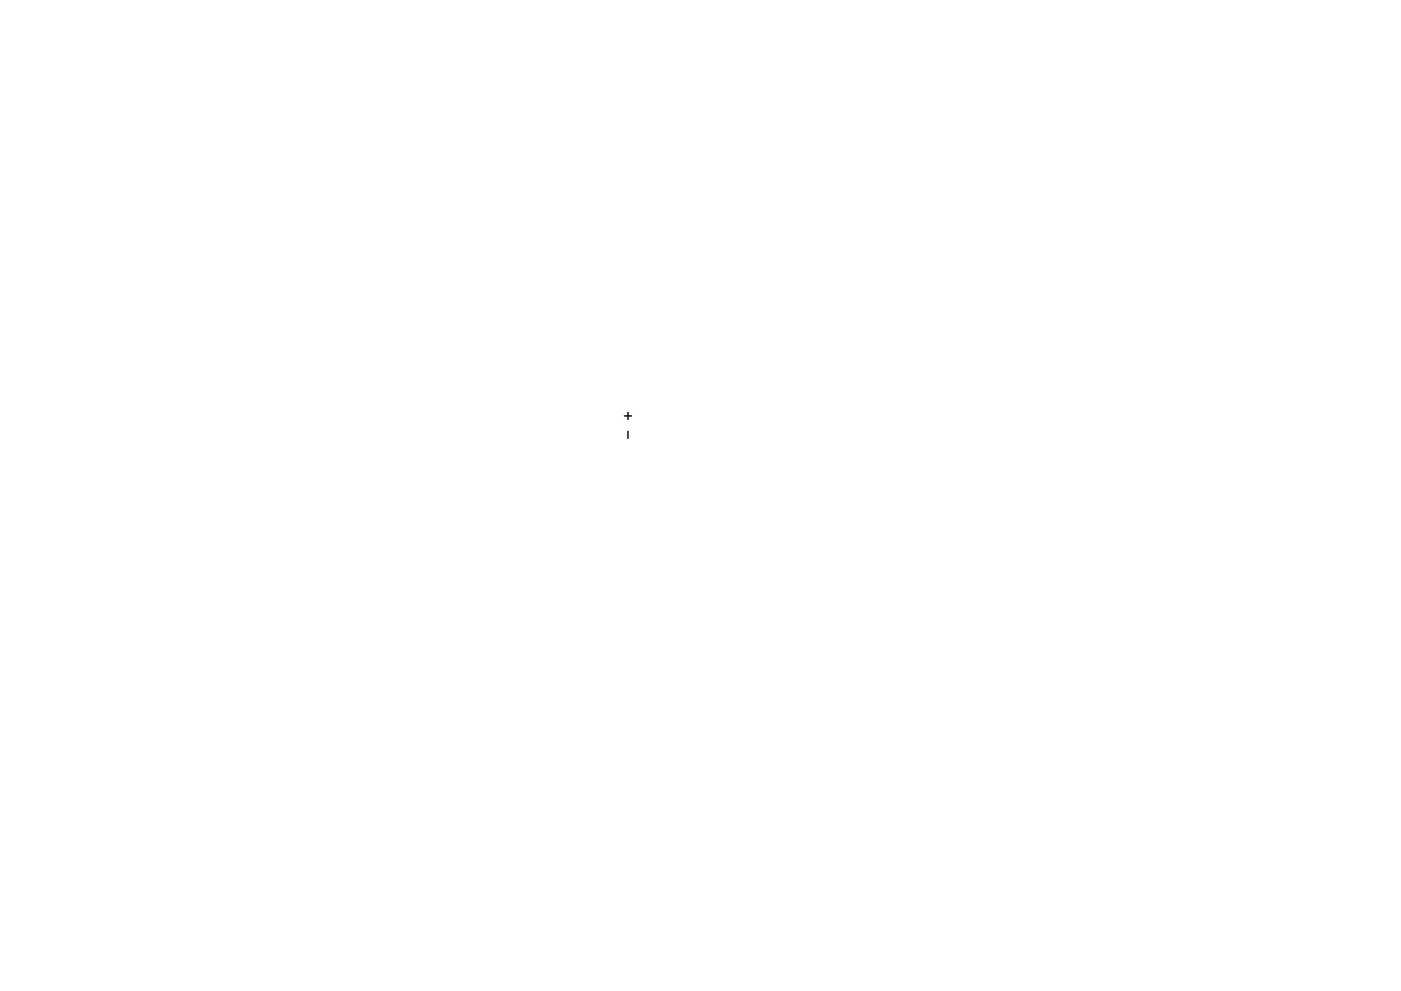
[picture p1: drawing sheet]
<svg xmlns="http://www.w3.org/2000/svg" width="297mm" height="210mm" viewBox="0 0 297 210" stroke-linecap="round" stroke-linejoin="round" font-family="sans-serif">
<path d="M132.4 88.2h1.5M133.1 87.5v1.5M133.1 91.5v1.5" fill="none" stroke="#000" stroke-width=".3"/>
<g fill="#fff" stroke="#fff" stroke-width=".21">
<circle cx="136" cy="88.5" r=".6"/>
<circle cx="136" cy="92" r=".6"/>
<circle cx="148" cy="83.2" r="1.1"/>
<circle cx="148" cy="97.2" r="1.1"/>
<circle cx="134" cy="83.2" r="1.1"/>
<circle cx="134" cy="97.2" r="1.1"/>
</g>
</svg>
